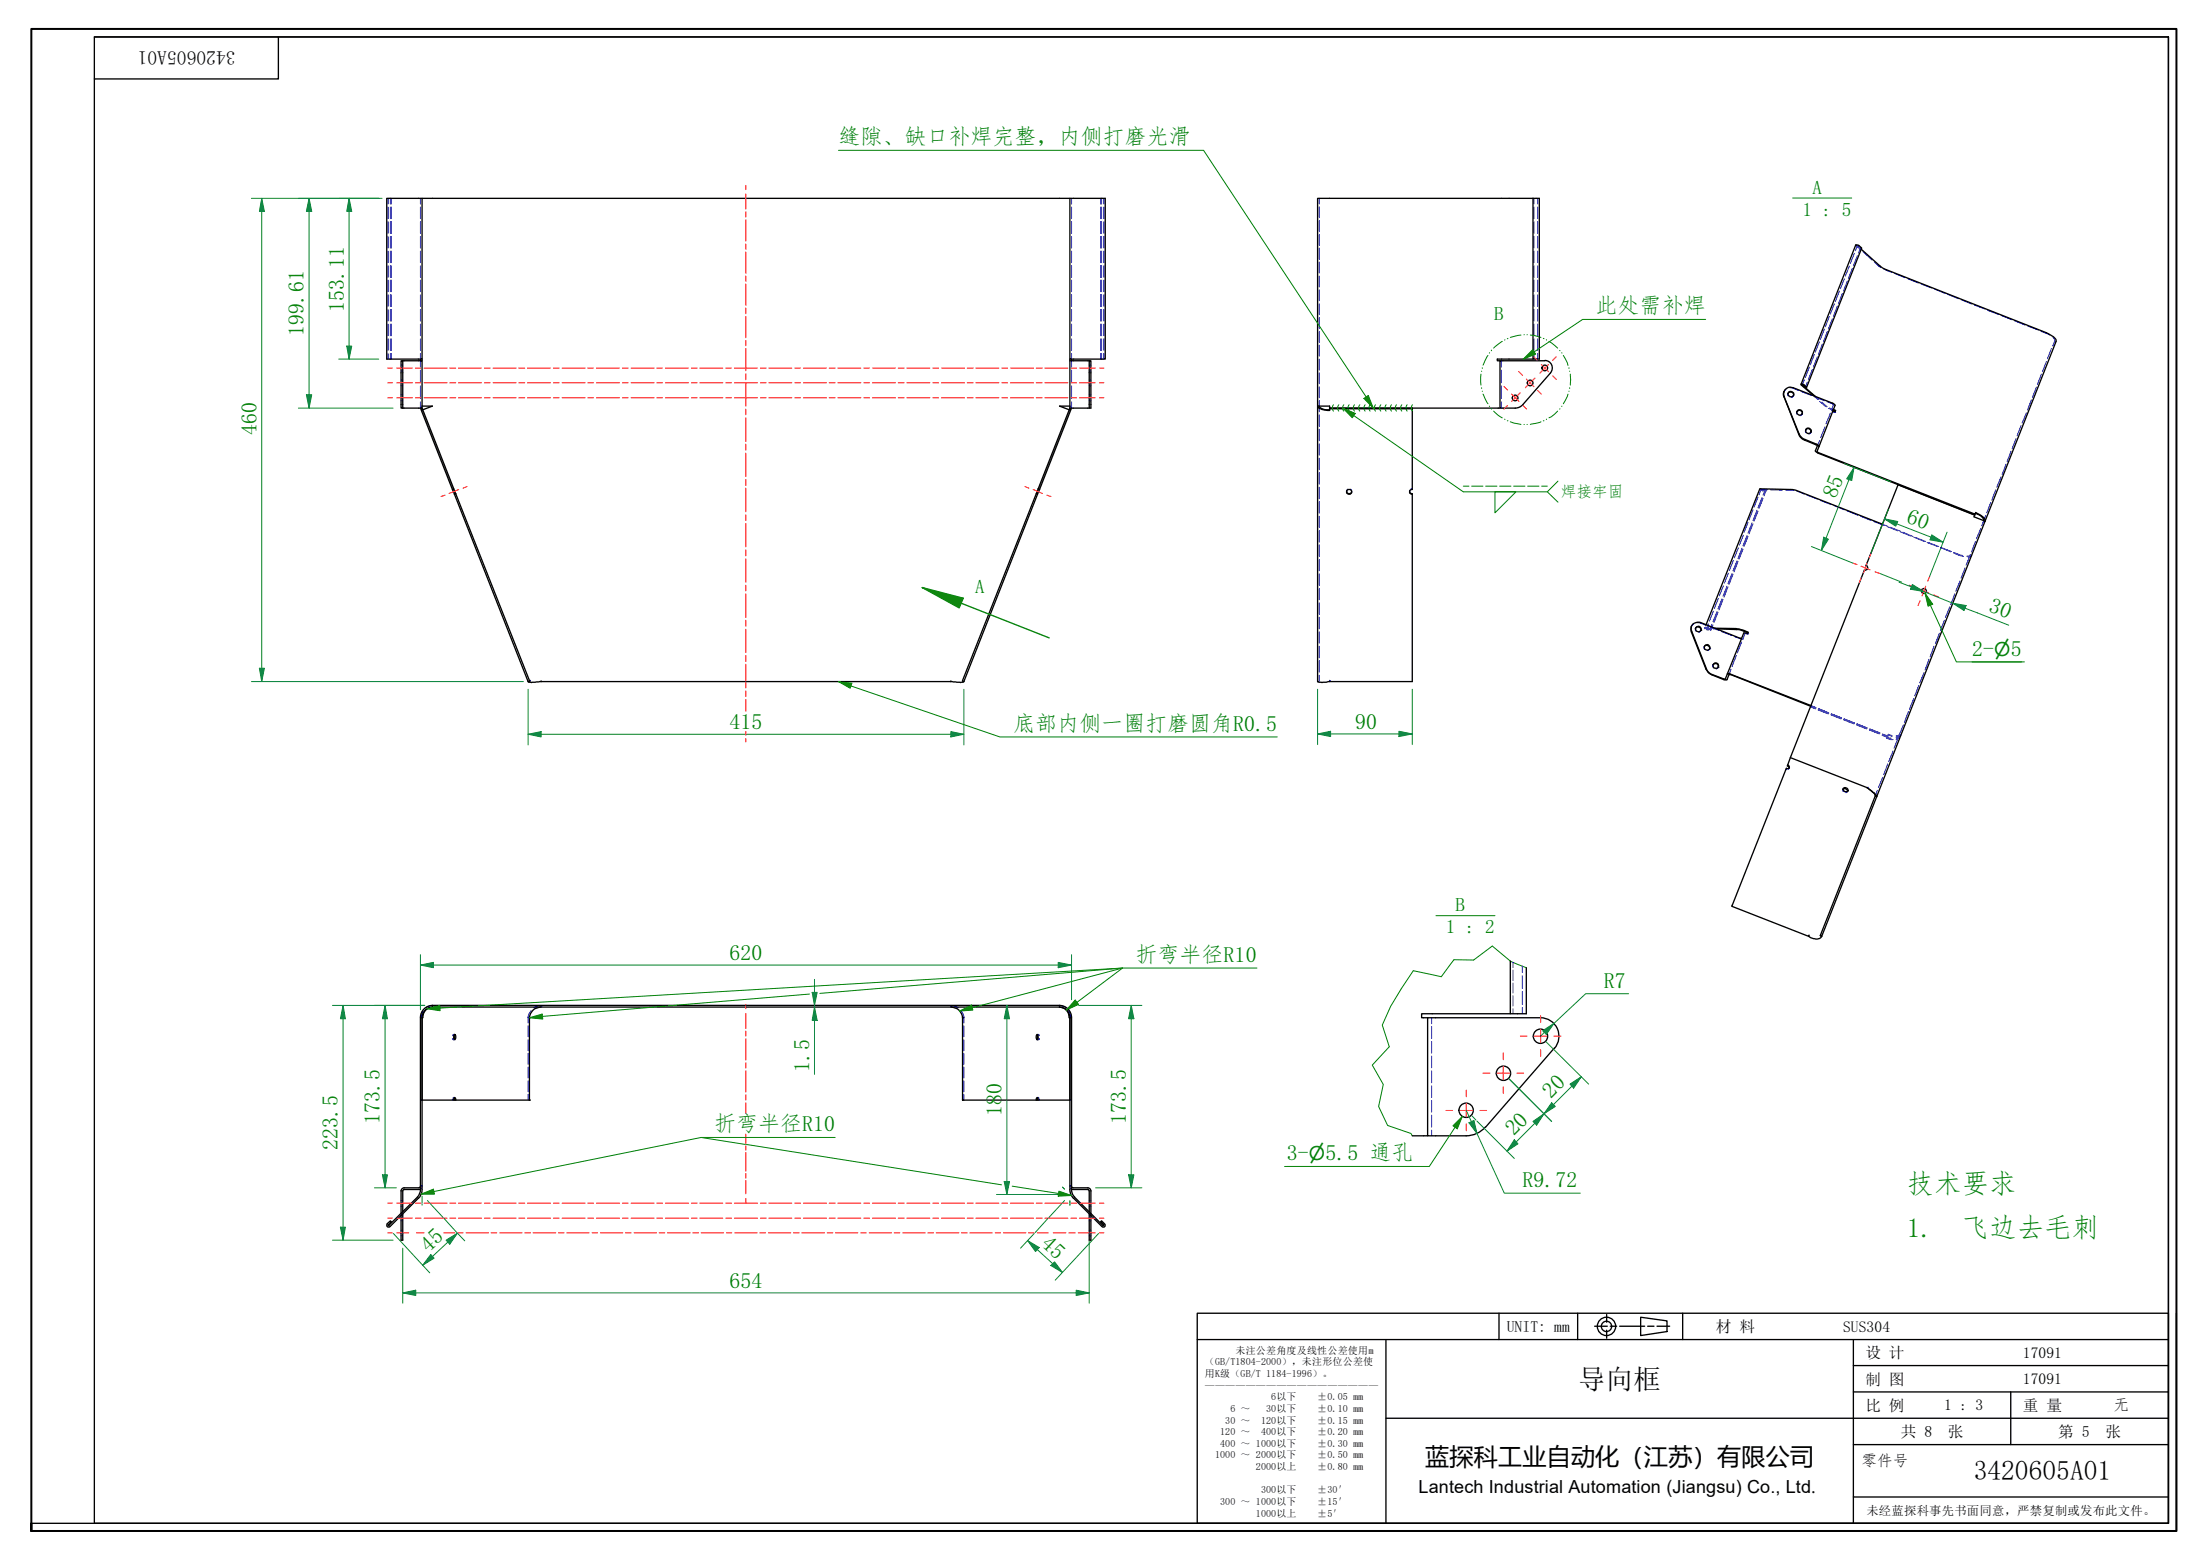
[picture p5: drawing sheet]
<svg xmlns="http://www.w3.org/2000/svg" width="420mm" height="297mm" viewBox="0 0 420 297" stroke-linecap="round" stroke-linejoin="round" font-family="sans-serif">
<defs><g id="words">
<g font-size="5.2" fill="#008000">
<text x="363.2" y="227.2">技术要求</text>
<text x="363.2" y="235.6">1.</text>
<text x="373.6" y="235.6">飞边去毛刺</text>
</g>
<g font-size="5.2">
<text x="300.6" y="264.4">导向框</text>
<text x="375.9" y="281.9">3420605A01</text>
</g>
<text font-size="4.6" x="271.5" y="279">蓝探科工业自动化（江苏）有限公司</text>
<g font-size="4.2" fill="#008000">
<text x="159.7" y="27.5">缝隙、缺口补焊完整，内侧打磨光滑</text>
<text x="65.5" y="59.4" transform="rotate(-90 65.5 59.4)">153.11</text>
<text x="303.9" y="59.7">此处需补焊</text>
<text x="57.8" y="64" transform="rotate(-90 57.8 64)">199.61</text>
<text x="48.8" y="82.9" transform="rotate(-90 48.8 82.9)">460</text>
<text x="349.6" y="95" transform="rotate(-69 349.6 95)">85</text>
<text x="362.9" y="99.3" transform="rotate(22 362.9 99.3)">60</text>
<text x="378.6" y="116.4" transform="rotate(22 378.6 116.4)">30</text>
<text x="375.6" y="124.9">2-</text>
<text x="383" y="124.9">5</text>
<text x="138.9" y="138.8">415</text>
<text x="192.9" y="139.2">底部内侧一圈打磨圆角R0.5</text>
<text x="258.1" y="138.7">90</text>
<text x="138.9" y="182.7">620</text>
<text x="216.3" y="183.2">折弯半径R10</text>
<text x="305.5" y="188.1">R7</text>
<text x="154.1" y="204.1" transform="rotate(-90 154.1 204.1)">1.5</text>
<text x="190.8" y="208.4" transform="rotate(-90 190.8 208.4)">0</text>
<text x="295.4" y="209.3" transform="rotate(-45 295.4 209.3)">20</text>
<text x="72.3" y="214" transform="rotate(-90 72.3 214)">173.5</text>
<text x="136" y="215.4">折弯半径R10</text>
<text x="190.8" y="212.6" transform="rotate(-90 190.8 212.6)">18</text>
<text x="214.4" y="214" transform="rotate(-90 214.4 214)">173.5</text>
<text x="64.3" y="219.1" transform="rotate(-90 64.3 219.1)">223.5</text>
<text x="245.1" y="221">3-</text>
<text x="252.5" y="221">5.5 通孔</text>
<text x="288.4" y="216.4" transform="rotate(-45 288.4 216.4)">20</text>
<text x="290" y="226.1">R9.72</text>
<text x="81.6" y="238.6" transform="rotate(-43 81.6 238.6)">45</text>
<text x="198.2" y="237.1" transform="rotate(43 198.2 237.1)">45</text>
<text x="138.9" y="245.2">654</text>
</g>
<text font-size="3.7" x="44.8" y="9.7" transform="rotate(180 44.8 9.7)">3420605A01</text>
<g font-size="3.7" fill="#008000">
<text x="343.3" y="41.1">1 : 5</text>
<text x="345.2" y="36.9">A</text>
<text x="284.6" y="60.9">B</text>
<text x="185.7" y="112.9">A</text>
<text x="277.2" y="173.5">B</text>
<text x="275.4" y="177.7">1 : 2</text>
</g>
<g font-size="3.6" fill="#008000">
<text x="379.8" y="124.9">⌀</text>
<text x="249.3" y="221">⌀</text>
</g>
<text font-size="3.4" x="270.2" y="284.2">Lantech Industrial Automation (Jiangsu) Co., Ltd.</text>
<text font-size="3" fill="#008000" x="297.3" y="94.7">焊接牢固</text>
<g font-size="3">
<text x="287" y="253.5">UNIT: mm</text>
<text x="326.8" y="253.6">材 料</text>
<text x="351" y="253.5">SUS304</text>
<text x="355.3" y="263.6">制 图</text>
<text x="355.3" y="258.6">设 计</text>
<text x="385.3" y="258.6">17091</text>
<text x="385.3" y="263.6">17091</text>
<text x="355.3" y="268.6">比 例</text>
<text x="370.3" y="268.5">1 : 3</text>
<text x="385.3" y="268.7">重 量</text>
<text x="402.5" y="268.5">无</text>
<text x="362" y="273.6">共 8</text>
<text x="371" y="273.6">张</text>
<text x="392" y="273.6">第 5</text>
<text x="401" y="273.6">张</text>
<text x="354.5" y="279.1">零件号</text>
</g>
<text font-size="2.3" x="355.5" y="288.4">未经蓝探科事先书面同意，严禁复制或发布此文件。</text>
<g font-size="1.9">
<text x="235.3" y="257.7">未注公差角度及线性公差使用m</text>
<text x="229.5" y="260">（GB/T1804-2000），未注形位公差使</text>
<text x="229.5" y="262.2">用K级（GB/T 1184-1996）。</text>
<text x="229.5" y="264.4">—————————————————</text>
<text x="234.4" y="268.8">6 ～</text>
<text x="241.2" y="268.8">30以下</text>
<text x="242.1" y="266.6">6以下</text>
<text x="250.9" y="266.6">±0.05 mm</text>
<text x="250.9" y="268.8">±0.10 mm</text>
<text x="232.4" y="273.2">120 ～</text>
<text x="232.4" y="275.4">400 ～ 1000以下</text>
<text x="233.4" y="271.1">30 ～</text>
<text x="240.2" y="271.1">120以下</text>
<text x="240.2" y="273.2">400以下</text>
<text x="250.9" y="271.1">±0.15 mm</text>
<text x="250.9" y="273.2">±0.20 mm</text>
<text x="250.9" y="275.4">±0.30 mm</text>
<text x="231.5" y="277.7">1000 ～ 2000以下</text>
<text x="239.2" y="279.9">2000以上</text>
<text x="250.9" y="277.7">±0.50 mm</text>
<text x="250.9" y="279.9">±0.80 mm</text>
<text x="232.4" y="286.6">300 ～ 1000以下</text>
<text x="240.2" y="284.3">300以下</text>
<text x="250.9" y="284.3">±30′</text>
<text x="250.9" y="286.6">±15′</text>
<text x="239.2" y="288.8">1000以上</text>
<text x="250.9" y="288.8">±5′</text>
</g>
</g></defs>
<g fill="none" stroke="#00f" stroke-width=".19">
<path d="M73.9 37.8v1M73.9 39.4v2.2M74.4 37.8v1M74.4 39.4v2.2M74.5 37.8v1M74.5 39.4v2.2M80.1 37.8v1M80.1 39.4v2.2M204.1 37.8v1M204.1 39.4v2.2M209.6 37.8v1M209.6 39.4v2.2"/>
<path d="M209.8 37.8v1M209.8 39.4v2.2M210.2 37.8v1M210.2 39.4v2.2M251.3 37.8v1M251.3 39.4v2.1M292.2 37.8v1M292.2 39.4v2.2M292.9 37.8v1M292.9 39.4v2.2M73.9 42.2v2.2M73.9 45v2.2"/>
<path d="M73.9 47.8v2.2M73.9 50.6v2.2M73.9 53.3v2.2M73.9 56.1v2.2M73.9 58.9v2.2M74.4 42.2v2.2M74.4 45v2.2M74.4 47.8v2.2M74.4 50.6v2.2M74.4 53.3v2.2M74.4 56.1v2.2M74.4 58.9v2.2"/>
<path d="M74.5 42.2v2.2M74.5 45v2.2M74.5 47.8v2.2M74.5 50.6v2.2M74.5 53.3v2.2M74.5 56.1v2.2M74.5 58.9v2.2M80.1 42.2v2.2M80.1 45v2.2M80.1 47.8v2.2M80.1 50.6v2.2M80.1 53.3v2.2"/>
<path d="M80.1 56.1v2.2M80.1 58.9v2.2M204.1 42.2v2.2M204.1 45v2.2M204.1 47.8v2.2M204.1 50.6v2.2M204.1 53.3v2.2M204.1 56.1v2.2M204.1 58.9v2.2M209.6 42.2v2.2M209.6 45v2.2M209.6 47.8v2.2"/>
<path d="M209.6 50.6v2.2M209.6 53.3v2.2M209.6 56.1v2.2M209.6 58.9v2.2M209.8 42.2v2.2M209.8 45v2.2M209.8 47.8v2.2M209.8 50.6v2.2M209.8 53.3v2.2M209.8 56.1v2.2M209.8 58.9v2.2M210.2 42.2v2.2"/>
<path d="M210.2 45v2.2M210.2 47.8v2.2M210.2 50.6v2.2M210.2 53.3v2.2M210.2 56.1v2.2M210.2 58.9v2.2M251.3 42v2.1M251.3 44.6v2.1M251.3 47.2v2.2M251.3 49.9v2.1M251.3 52.6v2.1M251.3 55.2v2.1"/>
<path d="M251.3 57.8v2.1M292.2 42.2v2.2M292.2 45v2.2M292.2 47.8v2.2M292.2 50.6v2.2M292.2 53.3v2.2M292.2 56.1v2.2M292.2 58.9v2.2M292.9 42.2v2.2M292.9 45v2.2M292.9 47.8v2.2M292.9 50.6v2.2"/>
<path d="M292.9 53.3v2.2M292.9 56.1v2.2M292.9 58.9v2.2M349.4 57.8l-.8 2M349.9 58.3l-.7 1.9M350.3 55.4l-.7 2M350.9 55.9l-.8 1.9M351.3 53.1l-.8 1.9M351.9 53.5l-.8 1.9M352.2 50.7l-.7 1.9M352.8 51.1l-.8 1.9M353.2 48.2l-.8 2"/>
<path d="M353.4 46.7h.1M353.5 46.8h.1M353.5 46.8l.9 .7M353.8 46.8h.1M353.8 46.8l.2 .2M353.8 48.7l-.8 1.9M353.8 46.8l-.4 .9M354.2 47.2l.3 .2M354.2 47.1l.1 .1M354.3 47.2l-.4 1M354.3 47.2h.1M354.5 47.2h.1"/>
<path d="M354.8 47.9l1.8 1.6M357 49.9l1.3 1.1M358.8 51.2l1.5 .7M360.8 52.1l2 .8M363.3 53.1l2.1 .8M365.9 54.1l2 .7M368.4 55l2.1 .9M371 56.1l2 .8M373.5 57.1l2 .8M376 58.1l2.1 .8M378.6 59.1l2 .8M73.9 61.7v2.2"/>
<path d="M73.9 64.5v2.2M73.9 67.3v1.1M74.4 61.7v2.2M74.4 64.5v2.2M74.4 67.3v1.1M74.5 61.7v2.2M74.5 64.5v2.2M74.5 67.3v1.1M76.4 76.3h.1M76.4 75.2h.1M76.4 73.5h.1M76.4 72.4h.1"/>
<path d="M76.4 70.7h.1M76.4 69.5h.1M76.6 76.3h.1M76.6 75.2h.1M76.6 73.5h.1M76.6 72.4h.1M76.6 70.7h.1M76.6 69.5h.1M80.1 61.7v2.2M80.1 64.5v2.2M80.1 67.3v1.1M80.1 68.7v1.2"/>
<path d="M80.1 70.5v2.4M80.1 73.5v2.4M80.1 76.5v1.2M80.1 77.3h.1M80.3 78.2h.1M80.3 77.3h.1M80.5 78v.1M203.6 78l.1 .1M203.8 77.3h.1M203.8 78.2h.1M204 77.3h.1M204.1 61.7v2.2"/>
<path d="M204.1 64.5v2.2M204.1 67.3v1.1M204.1 68.7v1.2M204.1 70.5v2.4M204.1 73.5v2.4M204.1 76.5v1.2M207.5 76.3h.1M207.5 75.2h.1M207.5 73.5h.1M207.5 72.4h.1M207.5 70.7h.1M207.5 69.5h.1"/>
<path d="M207.7 76.3h.1M207.7 75.2h.1M207.7 73.5h.1M207.7 72.4h.1M207.7 70.7h.1M207.7 69.5h.1M209.6 61.7v2.2M209.6 64.5v2.2M209.6 67.3v1.1M209.8 61.7v2.2M209.8 64.5v2.2M209.8 67.3v1.1"/>
<path d="M210.2 61.7v2.2M210.2 64.5v2.2M210.2 67.3v1.1M251.3 60.4v2.1M251.3 63.1v2.1M251.3 65.7v2.1M251.3 68.4v2.1M251.3 71v2.1M251.3 73.6v2.1M251.3 76.2v2.2M251.3 79v2.2M285.9 68.7v1.2"/>
<path d="M285.9 70.5v2.4M285.9 73.5v2.4M285.9 76.5v1.2M292.2 61.7v2.2M292.2 64.5v2.2M292.2 67.3v1.1M292.9 61.7v2.2M292.9 64.5v2.2M292.9 67.3v1.1M340.2 74.1l-.5 .6M340.6 75v.4M340.6 74.9h.1"/>
<path d="M340.9 73.8a2.33 2.33 0 0 1 1.6 .5M341.6 75.3l-.4 .4M341.6 75.2v.2M342.2 78.4h.1M342.3 78.4l-.1 .4 .1 .1M342.3 78.3h.1M343 74.5l2 .8M343.3 78.8l-.5 .4M343.3 78.7l-.1 .2M343.7 72.3l-.4 1M344.2 72.8l-.3 .9M344.6 69.9l-.7 2"/>
<path d="M345.2 70.3l-.8 1.9M345.4 75.3l.8 .8M345.5 75.5l2 .8M345.6 67.5l-.8 2M345.8 75.5l.6 .6M346.1 67.9l-.7 2M346.5 65.1l-.7 1.9M346.6 76.4l1.3 1.1M347 76.6l1 .9M347.1 65.5l-.8 2M347.5 62.7l-.8 1.9M348 76.5l1.1 .4"/>
<path d="M348 63.1l-.7 2M348.3 77.8l.6 .2M348.4 77.6l.6 .3M348.4 60.2l-.7 2M348.6 78.7l-.8 2M348.9 78v.2M349 60.7l-.8 2M349.1 78h.1M349.1 78v.1M349.1 78.3l.3 .2M349.2 77l-.4 1.2M349.4 78.5h.1"/>
<path d="M349.5 78.4v.1M381.1 60.1l2.1 .8M383.7 61.1l2 .8M386 78.6l-.9 2M386.2 62.1l2 .8M386.9 76.1l-.8 2M387.9 73.7l-.8 2M388.7 63.1l1.7 .7M388.8 71.2l-.8 2M389.8 68.8l-.8 2M390.7 66.3l-.7 2M391 64.2l.4 .7-.4 1"/>
<path d="M251.3 81.7v2.2M251.3 84.5v2.2M251.3 87.2v2.3M251.3 90v2.2M251.3 92.8v2.2M251.3 95.5v2.2M251.3 98.3v2.1M256.5 93.5v.1M256.7 93.1l-.2 .5M257.2 93.1l.2 .5M257.4 93.5v.1M268.5 93.5v.1"/>
<path d="M268.5 93.3v.3M269 93.1h-.3M332.9 99.5l-.7 1.9M333.7 99.6l-.8 1.9M333.9 99.7l-.8 1.9M333.9 97.1l-.8 1.9M334.6 97.1l-.7 2M334.8 97.3l-.7 1.9M334.8 94.7l-.7 1.9M335.2 93.1l.1 .2M335.4 93.2l-.4 1M335.5 93.4l.4 .1"/>
<path d="M335.6 94.7l-.8 2M335.7 93.3l-.3-.1 1.2 .1M335.8 94.9l-.8 1.9M336 93.3h.2M336.1 93.5h.3M336.2 93.3l-.4 1M336.3 93.4l.1 .1M336.4 93.5l-.4 .9M337.2 93.3h2.3M340.1 93.3l1.6 .1M342.2 93.5l1.5 .6M343.9 81.9l.1 .5"/>
<path d="M343.9 81.8h.1M344.2 94.3l2 .7M344.9 82.3l-.4 .4M344.9 82.2v.1M346.6 83.9l-.5 1M346.7 95.3l2 .8M347.6 81.3l-.8 2M349.2 96.3l2.1 .8M351.8 97.3l2 .8M354.3 98.3l2.1 .8M356.9 99.3l2 .8M358.5 99.8l1 .4"/>
<path d="M378.2 98.2l-.8 1.9M379.2 95.7l-.8 1.9M380.1 93.3l-.8 1.9M381.1 90.8l-.8 2M382.1 88.4l-.8 1.9M383 85.9l-.7 2M384 83.5l-.8 2M384.9 81l-.7 2M251.3 101v2.2M251.3 103.7v2.3M251.3 106.5v2.2M251.3 109.3v2.2"/>
<path d="M251.3 112.1v2.1M251.3 114.8v2.2M251.3 117.5v2.2M322.6 118.9l-.5 .5M322.9 119.6v.1M323 119.6l-.1 .4 .1 .2M323.2 118.6a2.59 2.59 0 0 1 1.7 .4M324.8 119.4l-.1 .2M324.9 119v.2M325 119.7h.1M325 119.9h.4M325 119.7h.7"/>
<path d="M325.1 119.8h.2M325.4 118.8l-.4 .9M325.4 119.2l2 .9M325.4 119.6h-.7v.1M325.5 119.8h.2M325.7 119.8l.1 .1M326 119.6h.6M326.1 118.9l-.4 .9M326.3 119l-.4 .9h-.2M326.3 116.4l-.7 1.9M326.3 119.7h.7M327 116.4l-.7 1.9"/>
<path d="M327.2 116.6l-.7 1.9M327.3 114l-.8 1.9M328 114l-.8 1.9M328.2 114.2l-.8 1.9M328.2 111.6l-.7 1.9M328.9 111.6l-.7 1.9M329.1 111.7l-.7 2M329.2 109.1l-.8 1.9M329.9 109.2l-.8 1.9M330.1 109.3l-.8 2M330.1 106.7l-.7 1.9M330.8 106.8l-.7 1.9"/>
<path d="M331 106.9l-.7 2M331.1 104.3l-.8 1.9M331.8 104.4l-.8 1.9M332 104.6l-.8 1.9M332 101.9l-.7 1.9M332.7 102l-.7 1.9M332.9 102.2l-.7 1.9M359.4 100.3l2 .8M360 100.4l1.9 .7M361.9 101.3l2.1 .8M362.4 101.3l2 .9M364.5 102.3l2 .8"/>
<path d="M364.9 102.3l1.9 .8M367 103.3l2.1 .8M367.3 103.3l2 .8M369.6 104.3l1.9 .8M369.7 104.3l2 .7M370.3 118.1l-.7 2M371.3 115.6l-.8 2M372 105.3l2 .7M372.2 105.2l1.6 .6M372.3 113.1l-.8 2M373.3 110.6l-.8 2M374.3 108.1l-.8 2"/>
<path d="M375.3 105.6l-.7 .3M375.3 105.6l-.8 2M375.5 105.7l-.2 .3h-.5M376.2 103.1l-.7 2M377.3 100.6l-.9 2M100.8 129.6h.1M100.8 129.5h.1M251 129.8h.1M251.3 128.6v1.1l-.2 .1M251.3 120.3v2.2M251.3 123v2.3M251.3 125.8v2.2"/>
<path d="M253.2 129.6h.1M253.2 129.7v.1M253.2 129.5v.1M323.9 120.1l-.4 .3M324 120h.1M324.6 123.1l-.1 .4 .2 .2M324.6 123l-.1 .2M325.6 123.5v.2l-.4 .2M325.6 123.5h.1M325.6 123.6h.1M326.3 126.6v.6M326.3 126.5v.2"/>
<path d="M327.3 126.9l-.1 .3-.4 .2M327.3 127h.1M327.9 120.3l2 .7M329.7 127.4l-.4 1M330.3 121.2l1.2 .5M330.7 124.8l-.8 2.1M331.7 122.2l-.8 2.1M332 121.7h-.2M332.5 120.6h-.1l-.4 1.1M332.5 120.6l.2 .1M332.8 120.7h.1M332.9 120.6h.1"/>
<path d="M344.8 134.6l1 .4M344.9 134.5l.9 .4M344.9 134.4l1 .4M344.9 134.4l1 .3M346.3 135.2l1.9 .7M346.3 135.1l2 .7M346.4 134.9l1.9 .8-2-.7M348.7 136l2 .8M348.7 136.1l1.9 .8M350.7 136.7l-1.9-.8 2 .8M351.2 137.1l1.9 .7M351.2 136.9l2 .8"/>
<path d="M351.2 137l1.9 .7M353.6 138l1.9 .8M353.6 137.8l2 .8-1.9-.8M353.6 137.9l2 .8M356 138.9l2 .8M356 139l1.9 .7M358 139.6l-1.9-.8 2 .8M358.5 139.7l1 .4M358.5 139.9l1 .4v-.2M358.5 139.8l1 .4M361.8 139.9l-.4 .4-.3 .1M361.8 139.9l-.7 .2"/>
<path d="M361.8 139.9h.1M361.9 139.9l.1 .1M362.5 138l-.8 2M363.5 135.5l-.8 2M364.5 133l-.8 2.1M365.4 130.5l-.7 2M366.5 128.1l-.9 1.9M367.4 125.5l-.8 2.1M368.4 123l-.8 2.1M369.4 120.6l-.8 1.9M340.1 146.5h.3M340.7 146.2l-.1 .3"/>
<path d="M340.7 146.3v.1M340.8 146.2h.1M351 150.3v.1M351 150.3v.2l.1 .2M351 150.2h.1M351.9 150.7l-.4 .2M352 150.5l-.1 .1M355.6 150h.1M355.7 149.9h.1M357.6 150.5l-.4 1M358.5 140l1.7 .6M358.6 148l-.8 2"/>
<path d="M359.3 140.5l.8 .3h.5M359.4 140.3v.1M359.5 140.1h.1M359.5 145.5l-.7 2M359.5 140v.1M360.4 140.1l-.7-.3-.1 .1 .8 .3M360.6 143l-.9 2M361.5 140.5l-.8 2M362 140l-.3 .4-.6 .4M362 140l-.2 .2-.5 .1M344.6 178h.1M80.1 193.8h.1"/>
<path d="M80.1 193.8v1M80.1 195.3v2.1M80.1 198v2.1M80.6 192.5l-.3 .8v.5h.1M82.4 191.6v-.2l-.4 .1-.9 .4M82.4 191.7v.1M86.2 197.7l.1 .3 .2-.2M86.4 198h.1M86.4 197h.1M86.5 197.2l-.2-.2-.1 .2M86.6 198h.1M86.6 197h.1"/>
<path d="M100.6 193.8h.1M100.6 193.8v1M100.6 195.3v2.1M100.6 198v2.1M100.7 193.8h.1M100.8 193.8h.1M101.2 192.4l-.5 .7-.1 .7M103.1 191.8h.1M103.1 191.7h.1M103.1 191.5l-.7 .1-.7 .3M103.1 191.6v.1M181.1 191.7h.1"/>
<path d="M181.1 191.8h.1M181.1 191.5l.7 .1 .7 .3M181.1 191.6v.1M183 192.4l.5 .7 .1 .7M183.3 193.8h.1M183.4 193.8h.1M183.5 193.8h.1M183.6 193.8v1M183.6 195.3v2.1M183.6 198v2.1M197.5 198h.1M197.5 197h.1"/>
<path d="M197.7 197.2l.2-.2 .1 .2M197.7 198h.1M197.7 197h.1M198 197.7l-.1 .3-.2-.2M201.8 191.6v-.2l.3 .1 1 .4M201.8 191.7v.1M203.5 192.5l.4 .8v.5h-.1M204 193.8h.1M204 193.8v1M204 195.3v2.1M204 198v2.1M272.7 193.8v1.1"/>
<path d="M272.7 195.4v2.3M272.7 198.3v2.2M288.2 183.2v1M288.2 184.7v2M288.2 187.2v1.9M288.2 189.6v2M288.2 192.1v.9M289.9 183.9v1.3M289.9 185.8v2.4M289.9 188.8v2.4M289.9 191.8v1.2M80.1 208.4l.1 1.1"/>
<path d="M80.1 200.6v2.1M80.1 203.2v2.1M80.1 205.8v2.1M80.3 209.5h.1M86.2 209.2v.3M86.3 209l.2 .2M86.4 209h.1M86.6 209h.1M100.6 200.6v2.1M100.6 203.2v2.1M100.6 205.8v2.1M100.6 208.4v1.1"/>
<path d="M183.6 200.6v2.1M183.6 203.2v2.1M183.6 205.8v2.1M183.6 208.4v1.1M197.5 209h.1M197.7 209h.1M197.9 209l-.2 .2M198 209.2v.3M203.8 209.5h.1M204 208.4v1.1M204 200.6v2.1M204 203.2v2.1"/>
<path d="M204 205.8v2.1M272.7 201.1v2.2M272.7 203.9v2.3M272.7 206.7v2.3M272.7 209.5v2.3M272.7 212.3v2.3M272.7 215.2v1.1M76.4 231.1v.1M76.4 231.3v.1M76.4 229.7h.1M76.4 228.6h.1M76.4 232.5h.1"/>
<path d="M76.4 231.4h.1M76.4 235.3h.1M76.4 234.2h.1M76.6 229.7h.1M76.6 228.6h.1M76.6 232.5h.1M76.6 231.4h.1M76.6 235.3h.1M76.6 234.2h.1M76.7 230.7v.2M76.7 231v.2M80.1 225.7h.1"/>
<path d="M80.3 226.2l-.2 .2M80.3 225.7h.1M80.4 225.9l-.1 .1M203.8 225.7h.1M203.8 225.9v.1M203.9 226.2l.2 .2M204 225.7h.1M207.5 230.7v.2M207.5 231v.2M207.5 229.7h.1M207.5 228.6h.1M207.5 232.5h.1"/>
<path d="M207.5 231.4h.1M207.5 235.3h.1M207.5 234.2h.1M207.7 229.7h.1M207.7 228.6h.1M207.7 232.5h.1M207.7 231.4h.1M207.7 235.3h.1M207.7 234.2h.1M207.8 231.1v.1M207.8 231.3v.1"/>
</g>
<g fill="none" stroke="#000" stroke-width=".25">
<path d="M73.7 37.8h6.7v30.6h-6.7zM80.4 37.8h123.4M203.8 37.8h6.7v30.6h-6.7zM292 37.8v30.6h1.2v-30.6h-42.2v39.5h2.2v.4h32.5M354.5 47.4l3.6 3.3 .9 .5 30.8 12.2 1.3 .7 .5 .6v.3l-13.5 34.2v-.1a3.2 3.2 0 0 0-1.8-1.5l-.1 .3-29.9-11.7-.2-.2 .4-1M76.4 68.7h.3v9h-.3zM76.7 68.7h3.7v9h-3.7M80.1 68.4v.3M80.4 77.3h2l-1.9 .7M80.4 68.4v.3M203.8 68.4v9.3h3.7M203.8 77.3h-2l1.8 .7"/>
<path d="M203.8 68.7h3.7M204.1 68.4v.3M207.5 68.7h.3v9h-.3zM251.3 77.3a1.87 1.87 0 0 0 1.9 .7M253.2 77.8v.4a2.63 2.63 0 0 1-2.2-.7v-.2v52.5l.8 .2 1.2-.2h16v-35.8a.44 .44 0 0 1-.5-.4M269 77.8h-15.8v-.1h15.8v15.5a.45 .45 0 0 0-.5 .4 .45 .45 0 0 0 .5 .5M292 68.4h-6.8v.3h.5M294.2 68.6a1.43 1.43 0 0 1 1.3 .9 1.43 1.43 0 0 1-.2 1.5M294.3 68.7h-8.6v9h2.9a1.94 1.94 0 0 0 1.4-.7M295.3 71l-5.2 6M339.8 74.5l-.1 .7 3 7.8 .7 .7 2.6 1 .1 .2-.3 .9 .1 .3 30.2 11.9 .1-.1M339.9 74.3l.2-.2a1.27 1.27 0 0 1 1.5-.3l7.6 3 .3 .3-3 7.9-.4-.4-2.6-1-.7-.7-3-7.4-.1-.6z"/>
<path d="M340.6 74.9a.55 .55 0 0 1 .6-.2 .55 .55 0 0 1 .4 .6M342.3 78.4a.55 .55 0 0 1 .6-.2 .55 .55 0 0 1 .4 .6M343 73.2l10.4-26.5h.5l.7 .5-10.5 26.5M345.4 75.3l-2.3-2-.1-.2h.3l.8 .6h-.2l-.6-.4 2.5 2.2M349.1 78.1l.5 .2M349.2 78l.4 .2-.1 .2-.4-.2M86.4 93.1l-6-15.4-.3 .1 6.1 15.4M86.6 94.1l14 35.7M86.8 94l14 35.7M86.8 94l-.4-.9-.2 .1 .4 .9M86.8 94l-.2 .1M197.4 94l-14.1 35.6 .3 .2"/>
<path d="M197.6 94.1l-14 35.7M197.7 93.1l6.1-15.4 .2 .1-6 15.4M197.7 93.1l-.3 .9 .2 .1 .4-.9M197.7 93.1l.3 .1M256.5 93.6a.48 .48 0 0 0 .5 .4 .48 .48 0 0 0 .4-.4M343.9 81.9a.55 .55 0 0 1 .7-.2 .55 .55 0 0 1 .3 .6M358.5 99.8l-16.5-6.5-.6-.1-6.2-.1-10.3 25.9M376.2 97.7a2.03 2.03 0 0 1 1.6 1.4M322.1 119.2v1.1l2.8 7.1 .6 .8 2.9 1.3h.5l.4-1.1h.3l15.3 6.1M323 119.6a.57 .57 0 0 1 .6-.2 .57 .57 0 0 1 .4 .7M326.6 119.6l4.6 .1 1.7 .7v.2l-.8-.1-3.5 8.8-2.8-1-.7-.7-2.9-7.4a1.27 1.27 0 0 1 .3-1.4 1.27 1.27 0 0 1 1.4-.3l7.5 3h.3M327 119.7l4.1 .2 1.8 .5"/>
<path d="M355.1 108.6l-14.6 37.1M355.4 107.7l6.1-15.4 14.6 5.8-.1 .3 2.1 .8-20.7 52.5M355.4 107.7a.48 .48 0 0 1 .3 .6 .48 .48 0 0 1-.6 .2M100.6 129.8l.6 .2 1.9-.2M100.8 129.7h.1M100.8 129.7l-.2 .1M103.1 129.7v.1M103.1 129.8h78M181.1 129.7v.1M181.1 129.8l1.8 .2 .7-.2M324.6 123.1a.57 .57 0 0 1 .7-.2 .57 .57 0 0 1 .3 .6M326.3 126.6a.55 .55 0 0 1 .6-.3 .55 .55 0 0 1 .4 .7"/>
<path d="M329 128.3h.5l15.4 6.1M340.5 145.7l.2 .1 .1 .4-.2 .2-.4-.1-10.3 26.3 14.6 5.7M340.5 145.7l-.1 .1 .3 .2v.2M341 144.3l14.6 5.7M351 150.2a.49 .49 0 0 1 .7-.2 .49 .49 0 0 1 .2 .7h-.6l-.2-.2zM351 150.3l.5-.1 .3 .2 .1 .3M355.6 150l1.2 .9 .4 .6M355.6 150l1.4 1 .4 .7M357.2 151.5l.2 .2M357.2 151.5h.1M357.2 151.5l-10.5 26.6M357.4 151.7l-10.4 26.6"/>
<path d="M344.5 178.3a1.71 1.71 0 0 0 2.5 0M344.6 178l-.1 .3M346.7 178.1l.3 .2M346.7 178.1h.1M80.1 193.8a2.32 2.32 0 0 1 2.3-2.4h119.4a2.32 2.32 0 0 1 2.3 2.4M80.1 193.8v32.7a2 2 0 0 1-.6 1.4M80.4 193.8v15.7h6l.2-.5 .2 .5M80.4 193.8v32.7l-.1 .7-.6 1M82.4 191.8a1.96 1.96 0 0 0-1.9 2h-.1M82.4 191.8h119.4M82.4 191.8a2 2 0 0 0-2 2M86.5 197.1l.1-.1a.52 .52 0 0 1 0 .9l-.2-.2z"/>
<path d="M86.5 197.2v.6M100.8 193.8h.1M100.8 193.8v15.7M103 191.8a2.17 2.17 0 0 0-2.2 2M181.2 191.8a2.17 2.17 0 0 1 2.1 2M183.3 193.8h.1M183.3 193.8v15.7M197.4 197.1l.1-.1a.52 .52 0 0 1 0 .9l-.1-.2zM197.7 197.2v.6M201.8 191.8a2 2 0 0 1 2 2M201.8 191.8a1.96 1.96 0 0 1 1.8 2h.2M203.8 193.8v15.7h-6.1l-.2-.5-.1 .5"/>
<path d="M203.8 193.8v32.7l.2 1.1 .5 .6M204.1 193.8v32.7a2 2 0 0 0 .6 1.4M287.7 193h-16.9v.8h1.1M287.7 183v10h3v-8.7M293.4 193.8a3.5 3.5 0 0 1 3.2 2.1 3.5 3.5 0 0 1-.5 3.7M293.4 193.8h-21.5v22.5h7.3a4.9 4.9 0 0 0 3.7-1.7M296 199.6l-13 15M86.5 209.2l.1 .3h14.2M100.8 209.5h.1M183.3 209.5h.1M197.7 209.2l-.1 .3h-14.3M269 216.3h2.9"/>
<path d="M73.7 233l.7-.5 .1 .1-.5 .6M73.8 233.1a.35 .35 0 0 0 0 .5 .35 .35 0 0 0 .5 0M73.9 233.2v.2h.2M76.4 226.7v4.4M76.7 226.7v4M76.7 231.2v4.9h-.3v-4.7M77 226.2h2.8M77 226.5h2.8M77 226.2a.6 .6 0 0 0-.6 .6M77 226.5l-.3 .3M79.5 228l-5.5 5.3M79.7 228.1l-5.4 5.4"/>
<path d="M80.1 225.9l-.3 .3M80.1 226.4l-.3 .1M204.1 226.4l.3 .1M204.1 225.9l.3 .3M204.4 226.2h2.8M204.4 226.5h2.8M204.5 228.1l5.4 5.5a.35 .35 0 0 0 .5 0 .35 .35 0 0 0 0-.5M204.7 228l5.4 5.4h.1v-.2M207.2 226.5l.3 .3M207.2 226.2a.6 .6 0 0 1 .6 .6M207.5 231.2v4.9h.3v-4.7M207.5 226.7v4"/>
<path d="M207.8 226.7v4.4M210.4 233l-.6-.5-.2 .1 .6 .6"/>
<circle cx="288.6" cy="75.8" r=".54"/>
<circle cx="291.4" cy="72.9" r=".54"/>
<circle cx="294.2" cy="70.1" r=".54"/>
<circle cx="341.1" cy="75" r=".53"/>
<circle cx="342.8" cy="78.5" r=".53"/>
<circle cx="257" cy="93.6" r=".48"/>
<circle cx="344.5" cy="82" r=".52"/>
<circle cx="323.5" cy="119.8" r=".53"/>
<circle cx="366.4" cy="112.5" r=".48"/>
<circle cx="325.1" cy="123.3" r=".52"/>
<circle cx="326.8" cy="126.7" r=".54"/>
<circle cx="293.4" cy="197.3" r="1.37"/>
<circle cx="279.2" cy="211.4" r="1.37"/>
<circle cx="286.4" cy="204.4" r="1.37"/>
</g>
<path d="M341.4 37.7h11.3M273.5 174.4h11.2" fill="none" stroke="#008000" stroke-width=".19"/>
<path d="M290.7 184.3l-3-1.2-3.5-3-3.5 2.7-3.8-.1-2.4 3.3-5.3-1.2-4.3 6.8-1.6 3.6 1.3 4.1-3.2 3.5 2.1 3.7-.9 4.2 1.7 3.6 4.4 1.5 .3 .5" fill="none" stroke="#008000" stroke-width=".19"/>
<path d="M175.6 111.9l7.5 3" fill="none" stroke="#008000" stroke-width=".25"/>
<path d="M175.6 111.9l7.9 2-.8 1.8z" fill="#008000"/>
<path d="M175.6 111.9l7.9 2-.8 1.8zM183.1 114.9l16.7 6.6" fill="none" stroke="#008000" stroke-width=".25"/>
<g fill="none" stroke="#008000" stroke-width=".19">
<path d="M282.1 71.2v2.1M282.2 70.7h.1M282.2 73.8v.2M282.3 70v.2M282.3 74.5h.1M282.4 75l1 1.9M283.4 67.7l-1 1.8M283.7 77.3v.1M283.7 67.2h.1M284 77.8l.1 .1M284.1 66.7l-.1 .1M284.5 78.3l.9 .8 .7 .5"/>
<path d="M286.1 65l-1.6 1.3M286.6 79.8v.1M286.6 64.7v.1M287.2 64.4l-.1 .1M289.7 63.8l-2 .4M290.3 63.7h.1M290.8 63.7h.1M291.5 63.8l2 .4M293.9 64.4l.2 .1M294.5 64.7l.1 .1M294.6 79.8l-.1 .1M295 65l1.7 1.3"/>
<path d="M296.7 78.3l-1.2 1.1-.5 .2M297.1 66.7v.1M297.1 77.8v.1M297.4 67.2h.1M297.5 77.3l-.1 .1M297.8 67.7l.7 1.4 .1 .5M298.6 75l-.8 1.9M298.8 70v.2M298.8 74.5h.1M299 70.7h.1M299 73.8v.2M299.1 71.2v2.1"/>
<path d="M287.1 80.1h.1M287.7 80.3l2 .5M290.3 80.8h.1M290.8 80.8h.1M293.5 80.3l-2 .5M293.9 80.1h.2"/>
</g>
<g fill="none" stroke="#008000" stroke-width=".19">
<path d="M254 77.1a.92 .92 0 0 0 0 1.2M255 77.1a.92 .92 0 0 0 0 1.2M255.9 77.1a.92 .92 0 0 0 0 1.2M257 77.1a.92 .92 0 0 0 0 1.2M258 77.1a.92 .92 0 0 0 0 1.2M259 77.1a.92 .92 0 0 0 0 1.2M260 77.1a.92 .92 0 0 0 0 1.2M261 77.1a.92 .92 0 0 0 0 1.2M262 77.1a.92 .92 0 0 0 0 1.2M263 77.1a.92 .92 0 0 0 0 1.2M264 77.1a.92 .92 0 0 0 0 1.2M265 77.1a.92 .92 0 0 0 0 1.2"/>
<path d="M266 77.1a.92 .92 0 0 0 0 1.2M267 77.1a.92 .92 0 0 0 0 1.2M268 77.1a.92 .92 0 0 0 0 1.2M269 77.1a.92 .92 0 0 0 0 1.2"/>
</g>
<path d="M6 291.5v-1.4v1.4M6 290.1v-284.6h408.5v286h-408.5" fill="none" stroke="#000" stroke-width=".38"/>
<path d="M18 7h395v283.1h-395zM18 7h395M53 7v8h-35M413 7v283.1h-407" fill="none" stroke="#000" stroke-width=".25"/>
<g fill="none" stroke="#000" stroke-width=".25">
<path d="M228 250h185v40.1h-185zM228 255.1h185M264 255.1v35M285.5 250v5.1M300.5 250v5.1M303.7 252.5h2.4M306 250.3v1.5M306 253.3v1.5M306.7 252.5h1.2M308.5 252.5h4.7M312.5 250.8l5 .7v2l-5 .8zM313.8 252.5h1.2"/>
<path d="M315.6 252.5h2.4M320.5 250v5.1M353 255.1v35M414.5 250v41.5h-186.5M264 270.1h149M353 275.1h60M353 265h60M353 260h60M383 265v10.1M353 285h60"/>
<circle cx="306" cy="252.6" r="1.75"/>
<circle cx="306" cy="252.6" r=".98"/>
</g>
<path d="M66.5 37.8v2.4" fill="none" stroke="#00803f" stroke-width=".19"/>
<path d="M66.5 37.8l.5 2.4h-1z" fill="#00803f"/>
<path d="M66.5 37.8l.5 2.4h-1zM66.5 65.9v2.5" fill="none" stroke="#00803f" stroke-width=".19"/>
<path d="M66 65.9h1l-.5 2.5z" fill="#00803f"/>
<path d="M64.5 37.8h7.6M66.5 40.2v25.7M58.9 75.2v2.5M64.5 68.4h7.6M66 65.9h1l-.5 2.5z" fill="none" stroke="#00803f" stroke-width=".19"/>
<path d="M58.4 75.2h1l-.5 2.5z" fill="#00803f"/>
<path d="M58.9 37.8v2.4M58.4 75.2h1l-.5 2.5z" fill="none" stroke="#00803f" stroke-width=".19"/>
<path d="M58.9 37.8l.5 2.4h-1z" fill="#00803f"/>
<path d="M56.8 37.8h15.3M58.9 37.8l.5 2.4h-1zM58.9 40.2v35M56.8 77.7h18.1M80.1 183.8h2.4" fill="none" stroke="#00803f" stroke-width=".19"/>
<path d="M80.1 183.8l2.4-.6v1.1z" fill="#00803f"/>
<path d="M80.1 183.8l2.4-.6v1.1zM201.5 183.8h2.6" fill="none" stroke="#00803f" stroke-width=".19"/>
<path d="M201.5 183.2l2.6 .6-2.6 .5z" fill="#00803f"/>
<path d="M181.1 139.8h2.5M80.1 181.8v10.5M82.5 183.8h119M201.5 183.2l2.6 .6-2.6 .5zM204.1 181.8v8.6" fill="none" stroke="#00803f" stroke-width=".19"/>
<path d="M181.1 139.3l2.5 .5-2.5 .5z" fill="#00803f"/>
<path d="M100.6 139.8h2.5M181.1 139.3l2.5 .5-2.5 .5z" fill="none" stroke="#00803f" stroke-width=".19"/>
<path d="M100.6 139.8l2.5-.5v1z" fill="#00803f"/>
<path d="M49.8 127.2v2.6M100.6 139.8l2.5-.5v1zM100.6 131.2v10.6M103.1 139.8h78M183.6 131.2v10.6" fill="none" stroke="#00803f" stroke-width=".19"/>
<path d="M49.4 127.2h1l-.6 2.6z" fill="#00803f"/>
<path d="M49.8 37.8v2.4M49.4 127.2h1l-.6 2.6z" fill="none" stroke="#00803f" stroke-width=".19"/>
<path d="M49.8 37.8l.6 2.4h-1z" fill="#00803f"/>
<path d="M47.9 37.8h24.9M49.8 37.8l.6 2.4h-1zM49.8 40.2v87M47.9 129.8h51.8M251 139.7h2.4" fill="none" stroke="#00803f" stroke-width=".19"/>
<path d="M251 139.7l2.4-.5v1.1z" fill="#00803f"/>
<path d="M251 139.7l2.4-.5v1.1zM266.4 139.7h2.6" fill="none" stroke="#00803f" stroke-width=".19"/>
<path d="M266.4 139.2l2.6 .5-2.6 .6z" fill="#00803f"/>
<path d="M251 131.2v10.6M253.4 139.7h13M266.4 139.2l2.6 .5-2.6 .6zM269 131.2v10.6M76.7 246.2h2.5" fill="none" stroke="#00803f" stroke-width=".19"/>
<g fill="none" stroke="#f00" stroke-width=".19">
<path d="M142 35.3v.8M142 36.9v2.9M142 40.3v1M142 41.8v4.1M142 46.5v1M142 48v4.1M142 52.6v1M142 54.1v4.1M142 58.7v1M73.9 75.7h.8M73.9 72.9h.8M73.9 70.1h.8"/>
<path d="M75.6 75.7h2.9M75.6 72.9h2.9M75.6 70.1h2.9M79.1 75.7h1.1M79.1 72.9h1.1M79.1 70.1h1.1M80.8 75.7h4.4M80.8 72.9h4.4M80.8 70.1h4.4M85.7 75.7h1.1M85.7 72.9h1.1M85.7 70.1h1.1"/>
<path d="M87.3 75.7h4.4M87.3 72.9h4.4M87.3 70.1h4.4M92.3 75.7h1M92.3 72.9h1M92.3 70.1h1M93.9 75.7h4.4M93.9 72.9h4.4M93.9 70.1h4.4M98.8 75.7h1.1M98.8 72.9h1.1M98.8 70.1h1.1"/>
<path d="M100.5 75.7h4.3M100.5 72.9h4.3M100.5 70.1h4.3M105.4 75.7h1.1M105.4 72.9h1.1M105.4 70.1h1.1M107.1 75.7h4.3M107.1 72.9h4.3M107.1 70.1h4.3M112 75.7h1M112 72.9h1M112 70.1h1"/>
<path d="M113.6 75.7h4.4M113.6 72.9h4.4M113.6 70.1h4.4M118.6 75.7h1M118.6 72.9h1M118.6 70.1h1M120.2 75.7h4.4M120.2 72.9h4.4M120.2 70.1h4.4M125.1 75.7h1.1M125.1 72.9h1.1M125.1 70.1h1.1"/>
<path d="M126.7 75.7h4.4M126.7 72.9h4.4M126.7 70.1h4.4M131.7 75.7h1.1M131.7 72.9h1.1M131.7 70.1h1.1M133.3 75.7h4.4M133.3 72.9h4.4M133.3 70.1h4.4M138.2 75.7h1.1M138.2 72.9h1.1M138.2 70.1h1.1"/>
<path d="M139.9 75.7h4.4M139.9 72.9h4.4M139.9 70.1h4.4M142 60.2v4.1M142 64.8v1M142 66.3v4.3M142 71.2v1.1M142 72.9v4.4M142 77.9v1.1M142 79.6v4.5M144.8 75.7h1.1M144.8 72.9h1.1"/>
<path d="M144.8 70.1h1.1M146.4 75.7h4.4M146.4 72.9h4.4M146.4 70.1h4.4M151.4 75.7h1.1M151.4 72.9h1.1M151.4 70.1h1.1M153 75.7h4.4M153 72.9h4.4M153 70.1h4.4M157.9 75.7h1.2M157.9 72.9h1.2"/>
<path d="M157.9 70.1h1.2M159.6 75.7h4.4M159.6 72.9h4.4M159.6 70.1h4.4M164.5 75.7h1.1M164.5 72.9h1.1M164.5 70.1h1.1M166.2 75.7h4.4M166.2 72.9h4.4M166.2 70.1h4.4M171.1 75.7h1.1M171.1 72.9h1.1"/>
<path d="M171.1 70.1h1.1M172.7 75.7h4.4M172.7 72.9h4.4M172.7 70.1h4.4M177.7 75.7h1.1M177.7 72.9h1.1M177.7 70.1h1.1M179.3 75.7h4.4M179.3 72.9h4.4M179.3 70.1h4.4M184.2 75.7h1.2M184.2 72.9h1.2"/>
<path d="M184.2 70.1h1.2M185.9 75.7h4.3M185.9 72.9h4.3M185.9 70.1h4.3M190.8 75.7h1.1M190.8 72.9h1.1M190.8 70.1h1.1M192.5 75.7h4.3M192.5 72.9h4.3M192.5 70.1h4.3M197.4 75.7h1.1M197.4 72.9h1.1"/>
<path d="M197.4 70.1h1.1M199 75.7h4.4M199 72.9h4.4M199 70.1h4.4M204 75.7h1M204 72.9h1M204 70.1h1M205.6 75.7h3M205.6 72.9h3M205.6 70.1h3M209.4 75.7h.8M209.4 72.9h.8"/>
<path d="M209.4 70.1h.8M287.1 77.2l-.7 .7M289.6 74.8l-1.7 1.6M292.4 72l-1.9 1.8M295 69.4l-1.7 1.6M296.4 67.9l-.7 .7M84.8 94.3l-.8 .2M86.4 93.6l-.9 .4M87.4 93.2l-.8 .4M89 92.6l-.8 .3M142 84.6v1.1M142 86.3v4.4"/>
<path d="M142 91.3v1.1M142 92.9v4.6M142 98v1.1M142 99.7v4.4M195.2 92.6l.8 .3M196.8 93.2l.8 .4M197.7 93.6l.9 .4M199.4 94.3l.8 .2M142 104.7v1.1M142 106.4v4.5M142 111.4v1.1M142 113.1v4.5"/>
<path d="M142 118.1v1.1M142 119.8v4.5M142 124.8v1.2M142 126.5v4.5M142 131.6v1M142 133.2v2.2M142 139.3v.7M142 140.6v.7M142 191.2v.9M142 193v2.8M142 196.3v1M142 197.8v4.1"/>
<path d="M142 202.4v1M142 203.9v4M142 208.5v1M142 210v2M142 215.9v1.8M142 218.2v.8M142 219.4v3.6M73.9 229.1h.8M73.9 232h.8M73.9 234.7h.8M75.6 229.1h2.9M75.6 232h2.9"/>
<path d="M75.6 234.7h2.3M79.1 229.1h1.1M79.1 232h1.1M79.3 234.7h1.5M80.8 229.1h4.4M80.8 232h4.4M84.5 234.7h2.1M85.7 229.1h1.1M85.7 232h1.1M87.2 234.7h1M87.3 229.1h4.4M87.3 232h4.4"/>
<path d="M88.8 234.7h4.2M92.3 229.1h1M92.3 232h1M93.5 234.7h1.1M93.9 229.1h4.4M93.9 232h4.4M95.2 234.7h4.2M98.8 229.1h1.1M98.8 232h1.1M99.9 234.7h1.1M100.5 229.1h4.3M100.5 232h4.3"/>
<path d="M101.5 234.7h4.4M105.4 229.1h1.1M105.4 232h1.1M106.4 234.7h1M107.1 229.1h4.3M107.1 232h4.3M107.9 234.7h4.3M112 229.1h1M112 232h1M112.8 234.7h1M113.6 229.1h4.4M113.6 232h4.4"/>
<path d="M114.4 234.7h4.2M118.6 229.1h1M118.6 232h1M119.1 234.7h1.1M120.2 229.1h4.4M120.2 232h4.4M120.8 234.7h4.2M125.1 229.1h1.1M125.1 232h1.1M125.5 234.7h1.1M126.7 229.1h4.4M126.7 232h4.4"/>
<path d="M127.1 234.7h4.3M131.7 229.1h1.1M131.7 232h1.1M132 234.7h1M133.3 229.1h4.4M133.3 232h4.4M133.5 234.7h4.3M138.2 229.1h1.1M138.2 232h1.1M138.4 234.7h1M139.9 229.1h4.4M139.9 232h4.4"/>
<path d="M140 234.7h4.2M142 223.4v.9M142 224.8v2.5M142 228.2v.8M144.7 234.7h1.1M144.8 229.1h1.1M144.8 232h1.1M146.4 234.7h4.2M146.4 229.1h4.4M146.4 232h4.4M151.1 234.7h1.1M151.4 229.1h1.1"/>
<path d="M151.4 232h1.1M152.7 234.7h4.3M153 229.1h4.4M153 232h4.4M157.5 234.7h1.1M157.9 229.1h1.2M157.9 232h1.2M159.1 234.7h4.3M159.6 229.1h4.4M159.6 232h4.4M164 234.7h1M164.5 229.1h1.1"/>
<path d="M164.5 232h1.1M165.5 234.7h4.3M166.2 229.1h4.4M166.2 232h4.4M170.3 234.7h1.1M171.1 229.1h1.1M171.1 232h1.1M172 234.7h4.2M172.7 229.1h4.4M172.7 232h4.4M176.7 234.7h1.1M177.7 229.1h1.1"/>
<path d="M177.7 232h1.1M178.3 234.7h4.3M179.3 229.1h4.4M179.3 232h4.4M183.1 234.7h1.1M184.2 229.1h1.2M184.2 232h1.2M184.7 234.7h4.3M185.9 229.1h4.3M185.9 232h4.3M189.5 234.7h1.1M190.8 229.1h1.1"/>
<path d="M190.8 232h1.1M191.1 234.7h4.3M192.5 229.1h4.3M192.5 232h4.3M195.9 234.7h1.1M197.4 229.1h1.1M197.4 232h1.1M197.5 234.7h2.1M199 229.1h4.4M199 232h4.4M200.6 234.7h2.4M203.6 234.7h1.2"/>
<path d="M204 229.1h1M204 232h1M205.4 234.7h3.2M205.6 229.1h3M205.6 232h3M209.4 229.1h.8M209.4 232h.8M209.4 234.7h.8"/>
</g>
<path d="M286.4 73.6l.7 .7M287.9 75l1.4 1.4M289.2 70.7l.8 .8M290.1 77.2l.7 .7M290.7 72.2l1.5 1.4M292.1 67.9l.7 .7M292.9 74.3l.7 .7M293.6 69.4l1.4 1.4M295.7 71.6l.7 .6" fill="none" stroke="#f00" stroke-width=".19"/>
<path d="M76.7 246.2l2.5-.5v1z" fill="#00803f"/>
<path d="M76.7 246.2l2.5-.5v1zM205 246.2h2.5" fill="none" stroke="#00803f" stroke-width=".19"/>
<path d="M205 245.7l2.5 .5-2.5 .5z" fill="#00803f"/>
<path d="M215.5 191.4v2.6M76.7 237.7v10.4M207.5 236.3v11.8M79.2 246.2h125.8M205 245.7l2.5 .5-2.5 .5z" fill="none" stroke="#00803f" stroke-width=".19"/>
<path d="M215.5 191.4l.5 2.6h-1.1z" fill="#00803f"/>
<path d="M215.5 191.4l.5 2.6h-1.1zM215.5 223.7v2.5" fill="none" stroke="#00803f" stroke-width=".19"/>
<path d="M214.9 223.7h1.1l-.5 2.5z" fill="#00803f"/>
<path d="M73.3 191.4v2.6M205.4 191.4h12.1M215.5 194v29.7M208.7 226.2h8.8M214.9 223.7h1.1l-.5 2.5z" fill="none" stroke="#00803f" stroke-width=".19"/>
<path d="M73.3 191.4l.5 2.6h-1z" fill="#00803f"/>
<path d="M73.3 191.4l.5 2.6h-1zM73.3 223.7v2.5" fill="none" stroke="#00803f" stroke-width=".19"/>
<path d="M72.8 223.7h1l-.5 2.5z" fill="#00803f"/>
<path d="M65.3 191.4v2.6M71.3 191.4h9.6M73.3 194v29.7M71.3 226.2h4.2M72.8 223.7h1l-.5 2.5z" fill="none" stroke="#00803f" stroke-width=".19"/>
<path d="M65.3 191.4l.5 2.6h-1z" fill="#00803f"/>
<path d="M65.3 191.4l.5 2.6h-1zM65.3 233.7v2.4" fill="none" stroke="#00803f" stroke-width=".19"/>
<path d="M64.8 233.7h1l-.5 2.4z" fill="#00803f"/>
<path d="M63.3 191.4h17.6M65.3 194v39.7M191.8 191.4v2.6M63.3 236.1h11.6M64.8 233.7h1l-.5 2.4z" fill="none" stroke="#00803f" stroke-width=".19"/>
<path d="M191.8 191.4l.5 2.6h-1z" fill="#00803f"/>
<path d="M191.8 191.4l.5 2.6h-1zM191.8 225v2.4" fill="none" stroke="#00803f" stroke-width=".19"/>
<path d="M191.3 225h1l-.5 2.4z" fill="#00803f"/>
<path d="M191.8 194v31M189.8 227.4h11.9M191.3 225h1l-.5 2.4zM202.4 226l.4 .4M203.8 228.6v.4M203.8 229.2v.3M200.5 240.7l1.9 1.6" fill="none" stroke="#00803f" stroke-width=".19"/>
<path d="M200.2 241l.7-.7 1.5 2z" fill="#00803f"/>
<path d="M195.7 236.2l1.8 1.7M200.2 241l.7-.7 1.5 2z" fill="none" stroke="#00803f" stroke-width=".19"/>
<path d="M195.7 236.2l2.2 1.3-.7 .8z" fill="#00803f"/>
<path d="M82.4 239.3l-1.9 1.6M195.7 236.2l2.2 1.3-.7 .8zM197 234.9l-2.6 2.8M197.5 237.9l3 2.8M199.6 232l-2.4 2.7M202.2 229.2l-2.4 2.6M202.4 226l.4 .4M202.8 228.6l-.4 .4M203.8 228.6v.4M203.8 229.2v.3M209.2 234.9l-8.2 8.9" fill="none" stroke="#00803f" stroke-width=".19"/>
<path d="M82 238.9l.7 .7-2.2 1.3z" fill="#00803f"/>
<path d="M82 238.9l.7 .7-2.2 1.3zM87.1 234.8l-1.8 1.7" fill="none" stroke="#00803f" stroke-width=".19"/>
<path d="M85 236.1l2.1-1.3-1.4 2.1z" fill="#00803f"/>
<path d="M353.1 89l-.9 2.3M74.9 234.9l7 7.5M80.4 227.8v1.2M80.4 229.2v.3M81.4 228.6l.4 .4M82 229.2l2.4 2.6M84.6 232l2.4 2.7M85 236.1l2.1-1.3-1.4 2.1zM85.3 236.5l-2.9 2.8M87.2 234.9l1.3 1.4" fill="none" stroke="#00803f" stroke-width=".19"/>
<g fill="none" stroke="#f00" stroke-width=".19">
<path d="M352.9 107.2l.8 .3M354.5 107.8l.8 .3M354.5 110l-.4 .9M355.3 108.1l-.4 1M355.3 108.1l.9 .4M355.6 107.2l-.3 .9M356.4 105.3l-.4 1M357.1 108.9l1 .3M363.6 111.4l1 .4M365.5 112.1l.9 .4M365.7 114.4l-.4 .9M366.4 112.5l-.3 1"/>
<path d="M366.4 112.5l.9 .4M366.8 111.6l-.4 .9M367.5 109.7l-.3 1M368.3 113.3l.9 .4"/>
</g>
<path d="M353.1 89l-.4 2.5-1-.3z" fill="#00803f"/>
<path d="M353.1 89l-.4 2.5-1-.3zM347.8 102.5l-.9 2.3" fill="none" stroke="#00803f" stroke-width=".19"/>
<path d="M347.3 102.3l.9 .4-1.3 2.1z" fill="#00803f"/>
<path d="M351.2 88.3l8.9 3.4M352.2 91.3l-4.4 11.2M345 104.1l7.9 3.1M347.3 102.3l.9 .4-1.3 2.1zM358.1 109.2l4.1 1.7M371.9 114.9l2.4 .9" fill="none" stroke="#00803f" stroke-width=".19"/>
<path d="M371.9 114.9l2.6 .4-.4 1z" fill="#00803f"/>
<path d="M364 111.7l2.4 .9M371.9 114.9l2.6 .4-.4 1z" fill="none" stroke="#00803f" stroke-width=".19"/>
<path d="M364.2 111.3l2.2 1.3-2.5-.4z" fill="#00803f"/>
<path d="M361.7 110.9l2.3 .8M364.2 111.3l2.2 1.3-2.5-.4zM366.4 112.6l5.5 2.3M374.3 115.8l8.3 3.2" fill="none" stroke="#00803f" stroke-width=".19"/>
<path d="M366.6 113l1.1 2.2M375.6 126h9.5" fill="none" stroke="#008000" stroke-width=".19"/>
<path d="M366.6 113l1.5 2-.9 .4z" fill="#008000"/>
<path d="M366.6 113l1.5 2-.9 .4zM367.7 115.2l4.9 10.8h13" fill="none" stroke="#008000" stroke-width=".19"/>
<g fill="none" stroke="#f00" stroke-width=".19">
<path d="M289.6 197.3h1.2M292.1 197.3h2.6M293.4 193.4v1.3M293.4 196v2.6M293.4 199.9v1.3M296 197.3h1.3M275.4 211.4h1.3M278 211.4h2.5M279.3 207.6v1.2M279.3 210.1v2.6M279.3 214v1.3M281.9 211.4h1.2"/>
<path d="M282.4 204.3h1.4M285.1 204.3h2.6M286.3 200.5v1.3M286.3 203.1v2.6M286.3 206.9v1.3M288.9 204.3h1.3"/>
</g>
<path d="M301.2 205l-1.8 1.8" fill="none" stroke="#00803f" stroke-width=".19"/>
<path d="M299 206.4l2.2-1.4-1.5 2.2z" fill="#00803f"/>
<path d="M295.8 210.4l-1.7 1.7M299 206.4l2.2-1.4-1.5 2.2z" fill="none" stroke="#00803f" stroke-width=".19"/>
<path d="M295.5 210l.7 .7-2.1 1.4z" fill="#00803f"/>
<path d="M294.4 198.4l8.2 8M287.4 205.4l8.1 8.1M294.1 212.1l-1.7 1.8M295.5 210l.7 .7-2.1 1.4zM299.4 206.8l-3.6 3.6" fill="none" stroke="#00803f" stroke-width=".19"/>
<path d="M292 213.5l2.1-1.4-1.4 2.1z" fill="#00803f"/>
<path d="M288.8 217.4l-1.8 1.8M292 213.5l2.1-1.4-1.4 2.1z" fill="none" stroke="#00803f" stroke-width=".19"/>
<path d="M288.4 217l.7 .8-2.1 1.4z" fill="#00803f"/>
<path d="M280.2 213.5l1.1 2.3M280.4 212.5l.7 .8M281.3 213.5l7.1 7.1M287.4 205.4l8.1 8.1M288.4 217l.7 .8-2.1 1.4zM292.4 213.9l-3.6 3.5" fill="none" stroke="#00803f" stroke-width=".19"/>
<path d="M279.8 213.8l.9-.5 .6 2.5z" fill="#00803f"/>
<path d="M296 194.9l-1.9 1.7M279.3 211.4l.9 2.1M279.8 213.8l.9-.5 .6 2.5zM281.3 215.8l5.2 11.4h14.5" fill="none" stroke="#00803f" stroke-width=".19"/>
<path d="M293.8 196.3l2.2-1.4-1.5 2.1z" fill="#00803f"/>
<path d="M293.8 196.3l2.2-1.4-1.5 2.1zM294.1 196.6l-.7 .7M310.2 189.2h-8.2l-6 5.7" fill="none" stroke="#00803f" stroke-width=".19"/>
<path d="M278.5 212.6l-1.4 2.1M245.1 222.1h24.1" fill="none" stroke="#008000" stroke-width=".19"/>
<path d="M278.5 212.6l-.9 2.3-.9-.5z" fill="#008000"/>
<path d="M277.1 214.7l-4.9 7.4h-27.5M278.5 212.6l-.9 2.3-.9-.5z" fill="none" stroke="#008000" stroke-width=".19"/>
<path d="M155.1 191.8v2.5" fill="none" stroke="#00803f" stroke-width=".19"/>
<path d="M155.1 191.8l.5 2.5h-.9z" fill="#00803f"/>
<path d="M155.1 191.8l.5 2.5h-.9zM155.1 189v2.4" fill="none" stroke="#00803f" stroke-width=".19"/>
<path d="M154.7 189h.9l-.5 2.4z" fill="#00803f"/>
<path d="M358.9 98.8l2.4 .9M154.7 189h.9l-.5 2.4zM155.1 186.5v2.5M155.1 191.4v.4M155.1 194.3v10.3" fill="none" stroke="#00803f" stroke-width=".19"/>
<path d="M358.9 98.8l2.5 .5-.3 .9z" fill="#00803f"/>
<path d="M358.9 98.8l2.5 .5-.3 .9zM367.8 102.3l2.3 .9" fill="none" stroke="#00803f" stroke-width=".19"/>
<path d="M367.9 101.8l2.2 1.4-2.5-.4z" fill="#00803f"/>
<path d="M359.7 97l-3.3 8.3M361.3 99.7l6.5 2.6M367.9 101.8l2.2 1.4-2.5-.4zM370.8 101.3l-3.3 8.4" fill="none" stroke="#00803f" stroke-width=".19"/>
<path d="M159.7 129.8l2.4 .8" fill="none" stroke="#008000" stroke-width=".19"/>
<path d="M159.7 129.8l2.5 .3-.3 .9z" fill="#008000"/>
<path d="M260.2 75.6l1.4 2.1M159.7 129.8l2.5 .3-.3 .9zM162.1 130.6l28.3 9.7h52.9" fill="none" stroke="#008000" stroke-width=".19"/>
<path d="M259.8 75.9l.8-.6 1 2.4z" fill="#008000"/>
<path d="M159.7 28.6h69.5l31 47M259.8 75.9l.8-.6 1 2.4zM292.2 67l-2.1 1.4" fill="none" stroke="#008000" stroke-width=".19"/>
<path d="M290.1 68.4l1.8-1.8 .6 .8z" fill="#008000"/>
<path d="M255.8 77.7l2 1.4M290.1 68.4l1.8-1.8 .6 .8zM324.9 60.8h-23.5l-9.2 6.2" fill="none" stroke="#008000" stroke-width=".19"/>
<path d="M255.8 77.7l2.3 1-.5 .9z" fill="#008000"/>
<path d="M255.8 77.7l2.3 1-.5 .9zM257.8 79.1l20.9 14.5h16M278.7 92.6h1.1M280.3 92.6h2.1M283 92.6h2.1M284.7 93.6h4l-4 4zM285.6 92.6h2.2M288.3 92.6h2.1M291 92.6h2.1M293.6 92.6h1.1M296.7 91.6l-2 2 2 2M205.1 190.9l-2 1.4" fill="none" stroke="#008000" stroke-width=".19"/>
<path d="M204.8 190.4l.6 .8-2.3 1.1z" fill="#008000"/>
<path d="M103.3 193.5l-2.5 .3M204.8 190.4l.6 .8-2.3 1.1zM213.8 184.3l-8.7 6.6" fill="none" stroke="#008000" stroke-width=".19"/>
<path d="M100.8 193.8l2.5-.7 .1 .9z" fill="#008000"/>
<path d="M100.8 193.8l2.5-.7 .1 .9zM185.2 191.9l-2.4 .6" fill="none" stroke="#008000" stroke-width=".19"/>
<path d="M182.8 192.5l2.2-1.1 .3 .9z" fill="#008000"/>
<path d="M83.8 191.9l-2.5 .2M182.8 192.5l2.2-1.1 .3 .9zM213.8 184.3l-28.6 7.6" fill="none" stroke="#008000" stroke-width=".19"/>
<path d="M81.3 192.1l2.5-.7v1.1z" fill="#008000"/>
<path d="M81.3 192.1l2.5-.7v1.1zM154.2 189.3l-50.9 4.2M213.8 184.3l-57.7 4.9M239.4 184.3h-25.6l-130 7.6M82.7 226.9l-2.5 .5" fill="none" stroke="#008000" stroke-width=".19"/>
<path d="M80.2 227.4l2.3-1 .2 1z" fill="#008000"/>
<path d="M133.5 216.6l-50.8 10.3M80.2 227.4l2.3-1 .2 1zM201.6 227.3l2.5 .3" fill="none" stroke="#008000" stroke-width=".19"/>
<path d="M201.7 226.8l2.4 .8-2.6 .2z" fill="#008000"/>
<path d="M142.2 217.9l48.6 7.7M159.1 216.6h-25.6l8.5 1.3M192.8 225.9l8.8 1.4M201.7 226.8l2.4 .8-2.6 .2z" fill="none" stroke="#008000" stroke-width=".19"/>
<use href="#words"/>
</svg>
